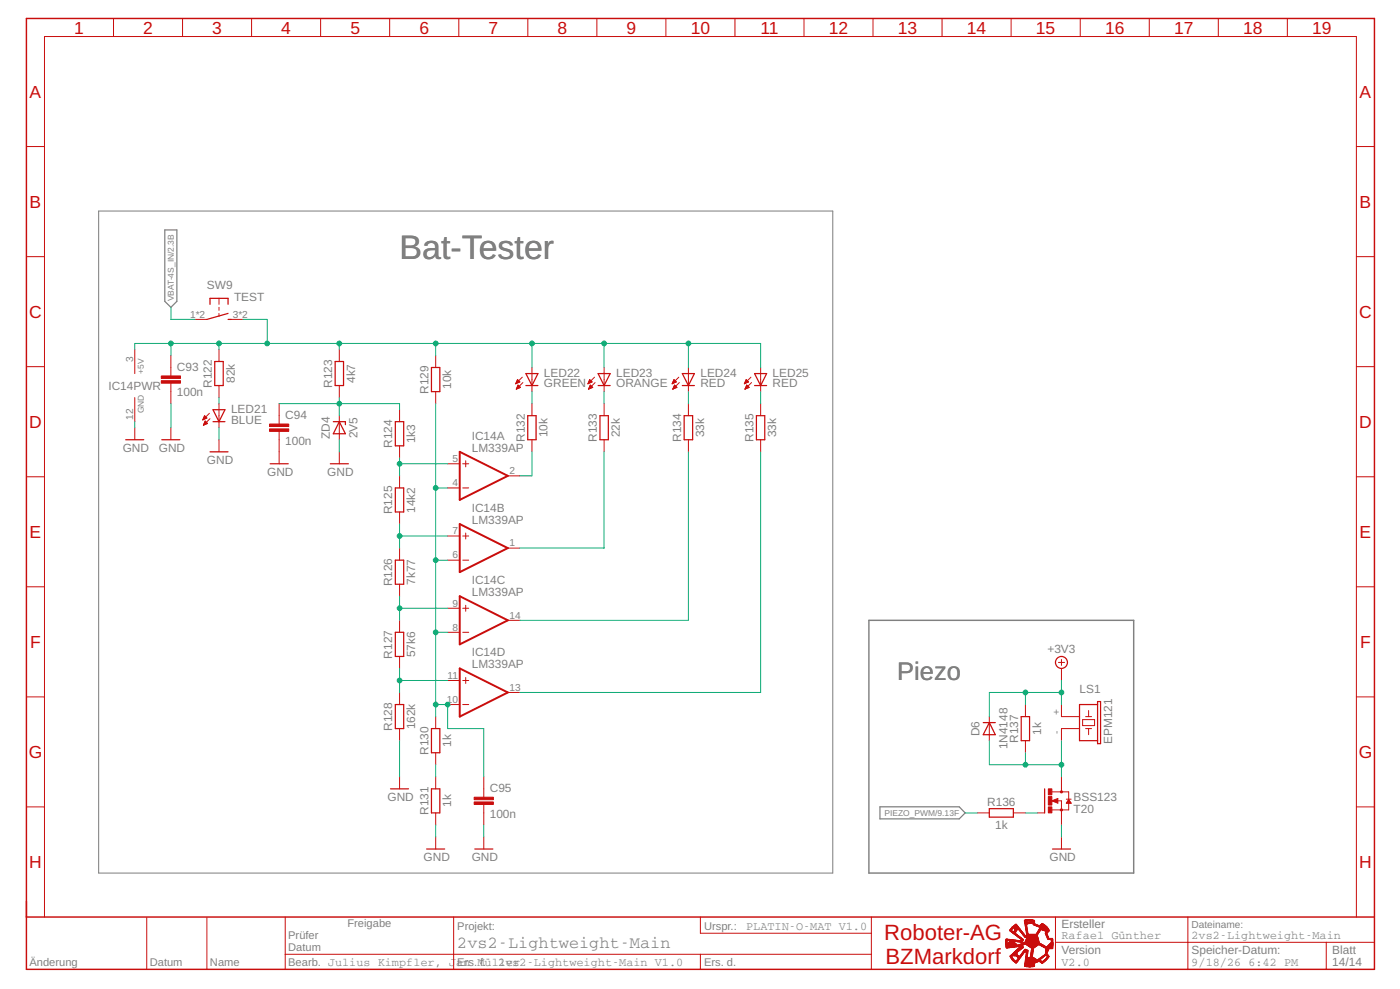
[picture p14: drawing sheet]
<svg xmlns="http://www.w3.org/2000/svg" width="287mm" height="203mm" viewBox="0 0 287 203" stroke-linecap="round" stroke-linejoin="round" font-family="sans-serif">
<defs><g id="words">
<text font-size="7" fill="#808080" x="81.9" y="53.2">Bat-Tester</text>
<text font-size="5.2" fill="#808080" x="184" y="139.6">Piezo</text>
<g font-size="4.5" fill="#c90d0c">
<text x="181.4" y="192.9">Roboter-AG</text>
<text x="181.6" y="197.7">BZMarkdorf</text>
</g>
<g font-size="3.6" fill="#c90d0c">
<text x="15.2" y="6.9">1</text>
<text x="29.4" y="6.9">2</text>
<text x="43.5" y="6.9">3</text>
<text x="57.7" y="6.9">4</text>
<text x="71.9" y="6.9">5</text>
<text x="86" y="6.9">6</text>
<text x="100.2" y="6.9">7</text>
<text x="114.3" y="6.9">8</text>
<text x="128.5" y="6.9">9</text>
<text x="141.7" y="6.9">10</text>
<text x="156" y="6.9">11</text>
<text x="170" y="6.9">12</text>
<text x="184.2" y="6.9">13</text>
<text x="198.3" y="6.9">14</text>
<text x="212.5" y="6.9">15</text>
<text x="226.7" y="6.9">16</text>
<text x="240.8" y="6.9">17</text>
<text x="255" y="6.9">18</text>
<text x="269.1" y="6.9">19</text>
<text x="6.1" y="20.1">A</text>
<text x="278.9" y="20.1">A</text>
<text x="6.1" y="42.6">B</text>
<text x="278.9" y="42.6">B</text>
<text x="6" y="65.2">C</text>
<text x="278.8" y="65.2">C</text>
<text x="6" y="87.8">D</text>
<text x="278.8" y="87.8">D</text>
<text x="6.1" y="110.3">E</text>
<text x="278.9" y="110.3">E</text>
<text x="6.2" y="132.9">F</text>
<text x="279" y="132.9">F</text>
<text x="5.9" y="155.5">G</text>
<text x="278.7" y="155.5">G</text>
<text x="6" y="178.1">H</text>
<text x="278.8" y="178.1">H</text>
</g>
<text font-size="3.5" fill="#808080" x="93.8" y="194.4">2vs2-Lightweight-Main</text>
<g font-size="2.4" fill="#808080">
<text x="42.4" y="59.3">SW9</text>
<text x="48" y="61.8">TEST</text>
<text x="36.3" y="76.1">C93</text>
<text x="111.6" y="77.4">LED22</text>
<text x="126.4" y="77.4">LED23</text>
<text x="143.7" y="77.4">LED24</text>
<text x="158.5" y="77.4">LED25</text>
<text x="22.2" y="80">IC14PWR</text>
<text x="36.3" y="81.3">100n</text>
<text x="43.4" y="79.5" transform="rotate(-90 43.4 79.5)">R122</text>
<text x="48.1" y="78.6" transform="rotate(-90 48.1 78.6)">82k</text>
<text x="68.1" y="79.5" transform="rotate(-90 68.1 79.5)">R123</text>
<text x="72.8" y="78.6" transform="rotate(-90 72.8 78.6)">4k7</text>
<text x="87.9" y="80.8" transform="rotate(-90 87.9 80.8)">R129</text>
<text x="92.6" y="79.8" transform="rotate(-90 92.6 79.8)">10k</text>
<text x="111.6" y="79.5">GREEN</text>
<text x="126.4" y="79.5">ORANGE</text>
<text x="143.7" y="79.5">RED</text>
<text x="158.5" y="79.5">RED</text>
<text x="47.4" y="86.9">BLUE</text>
<text x="47.4" y="84.8">LED21</text>
<text x="58.5" y="86">C94</text>
<text x="73.3" y="89.9" transform="rotate(-90 73.3 89.9)">2V5</text>
<text x="112.3" y="89.7" transform="rotate(-90 112.3 89.7)">10k</text>
<text x="127.1" y="89.7" transform="rotate(-90 127.1 89.7)">22k</text>
<text x="144.4" y="89.7" transform="rotate(-90 144.4 89.7)">33k</text>
<text x="159.2" y="89.7" transform="rotate(-90 159.2 89.7)">33k</text>
<text x="25.2" y="92.7">GND</text>
<text x="32.6" y="92.7">GND</text>
<text x="42.4" y="95.1">GND</text>
<text x="58.5" y="91.2">100n</text>
<text x="67.6" y="90" transform="rotate(-90 67.6 90)">ZD4</text>
<text x="80.5" y="91.9" transform="rotate(-90 80.5 91.9)">R124</text>
<text x="85.2" y="90.9" transform="rotate(-90 85.2 90.9)">1k3</text>
<text x="96.8" y="92.7">LM339AP</text>
<text x="96.8" y="90.2">IC14A</text>
<text x="107.6" y="90.6" transform="rotate(-90 107.6 90.6)">R132</text>
<text x="122.4" y="90.6" transform="rotate(-90 122.4 90.6)">R133</text>
<text x="139.7" y="90.6" transform="rotate(-90 139.7 90.6)">R134</text>
<text x="154.5" y="90.6" transform="rotate(-90 154.5 90.6)">R135</text>
<text x="54.8" y="97.6">GND</text>
<text x="67.1" y="97.6">GND</text>
<text x="80.5" y="105.4" transform="rotate(-90 80.5 105.4)">R125</text>
<text x="85.2" y="105.2" transform="rotate(-90 85.2 105.2)">14k2</text>
<text x="96.8" y="107.5">LM339AP</text>
<text x="96.8" y="105">IC14B</text>
<text x="85.2" y="120" transform="rotate(-90 85.2 120)">7k77</text>
<text x="96.8" y="119.8">IC14C</text>
<text x="80.5" y="120.3" transform="rotate(-90 80.5 120.3)">R126</text>
<text x="96.8" y="122.3">LM339AP</text>
<text x="80.5" y="135.1" transform="rotate(-90 80.5 135.1)">R127</text>
<text x="85.2" y="134.8" transform="rotate(-90 85.2 134.8)">57k6</text>
<text x="96.8" y="137.1">LM339AP</text>
<text x="96.8" y="134.6">IC14D</text>
<text x="214.9" y="134">+3V3</text>
<text x="221.4" y="142">LS1</text>
<text x="80.5" y="149.9" transform="rotate(-90 80.5 149.9)">R128</text>
<text x="85.2" y="149.6" transform="rotate(-90 85.2 149.6)">162k</text>
<text x="87.9" y="154.8" transform="rotate(-90 87.9 154.8)">R130</text>
<text x="92.6" y="153.2" transform="rotate(-90 92.6 153.2)">1k</text>
<text x="200.9" y="151" transform="rotate(-90 200.9 151)">D6</text>
<text x="206.6" y="153.7" transform="rotate(-90 206.6 153.7)">1N4148</text>
<text x="208.8" y="152.3" transform="rotate(-90 208.8 152.3)">R137</text>
<text x="213.5" y="150.7" transform="rotate(-90 213.5 150.7)">1k</text>
<text x="228.1" y="152.6" transform="rotate(-90 228.1 152.6)">EPM121</text>
<text x="79.5" y="164.3">GND</text>
<text x="87.9" y="167.2" transform="rotate(-90 87.9 167.2)">R131</text>
<text x="92.6" y="165.5" transform="rotate(-90 92.6 165.5)">1k</text>
<text x="100.5" y="167.7">100n</text>
<text x="100.5" y="162.5">C95</text>
<text x="202.5" y="165.2">R136</text>
<text x="220.2" y="164.3">BSS123</text>
<text x="220.2" y="166.7">T20</text>
<text x="204.1" y="169.9">1k</text>
<text x="86.9" y="176.6">GND</text>
<text x="96.8" y="176.6">GND</text>
<text x="215.3" y="176.6">GND</text>
<text x="153" y="190.8">PLATIN-O-MAT V1.0</text>
<text x="217.7" y="190.3">Ersteller</text>
<text x="217.7" y="195.7">Version</text>
<text x="217.7" y="192.6">Rafael Günther</text>
<text x="244.4" y="192.6">2vs2-Lightweight-Main</text>
<text x="244.4" y="195.7">Speicher-Datum:</text>
<text x="273.3" y="195.7">Blatt</text>
<text x="102.2" y="198.2">2vs2-Lightweight-Main V1.0</text>
<text x="217.7" y="198.2">V2.0</text>
<text x="244.4" y="198.2">9/18/26 6:42 PM</text>
<text x="273.3" y="198.2">14/14</text>
</g>
<g font-size="2.3" fill="#808080">
<text x="71.3" y="190.2">Freigabe</text>
<text x="93.8" y="190.8">Projekt:</text>
<text x="144.4" y="190.8">Urspr.:</text>
<text x="59.1" y="195.1">Datum</text>
<text x="59.1" y="192.6">Prüfer</text>
<text x="6" y="198.2">Änderung</text>
<text x="30.7" y="198.2">Datum</text>
<text x="43.1" y="198.2">Name</text>
<text x="59.1" y="198.1">Bearb. Julius Kimpfler, Jan Müller</text>
<text x="93.8" y="198.2">Ers. f.</text>
<text x="144.4" y="198.2">Ers. d.</text>
</g>
<g font-size="2.1" fill="#808080">
<text x="39" y="65.2">1*2</text>
<text x="47.7" y="65.2">3*2</text>
<text x="27.3" y="74.3" transform="rotate(-90 27.3 74.3)">3</text>
<text x="27.3" y="86.1" transform="rotate(-90 27.3 86.1)">12</text>
<text x="92.8" y="94.8">5</text>
<text x="92.8" y="99.7">4</text>
<text x="104.5" y="97.3">2</text>
<text x="92.8" y="109.6">7</text>
<text x="104.5" y="112.1">1</text>
<text x="92.8" y="114.5">6</text>
<text x="92.8" y="124.4">9</text>
<text x="92.8" y="129.3">8</text>
<text x="104.5" y="126.9">14</text>
<text x="91.8" y="139.2">11</text>
<text x="104.5" y="141.7">13</text>
<text x="91.6" y="144.2">10</text>
<text x="217.4" y="146.6" transform="rotate(-90 217.4 146.6)">+</text>
<text x="217.4" y="150.5" transform="rotate(-90 217.4 150.5)">-</text>
<text x="244.4" y="190.3">Dateiname:</text>
</g>
<g font-size="1.7" fill="#808080">
<text x="35.7" y="61.8" transform="rotate(-90 35.7 61.8)">VBAT-4S_IN/2.3B</text>
<text x="29.5" y="76.6" transform="rotate(-90 29.5 76.6)">+5V</text>
<text x="29.5" y="84.8" transform="rotate(-90 29.5 84.8)">GND</text>
<text x="181.4" y="167.3">PIEZO_PWM/9.13F</text>
</g>
</g></defs>
<path d="M20.2 43.3h150.6v135.8h-150.6z" fill="none" stroke="#808080" stroke-width=".21"/>
<path d="M178.2 127.2h54.3v51.9h-54.3z" fill="none" stroke="#808080" stroke-width=".3"/>
<path d="M33.8 47.2h2.5v14.6l-1.2 1.2-1.3-1.2zM180.5 165.5h16.2l1.3 1.2-1.3 1.3h-16.2z" fill="none" stroke="#808080" stroke-width=".25"/>
<g fill="none" stroke="#c90d0c" stroke-width=".21">
<path d="M23.3 3.8v3.7M37.4 3.8v3.7M51.6 3.8v3.7M65.8 3.8v3.7M79.9 3.8v3.7M94.1 3.8v3.7M108.3 3.8v3.7M122.4 3.8v3.7M136.6 3.8v3.7M150.7 3.8v3.7M164.9 3.8v3.7M179.1 3.8v3.7"/>
<path d="M193.2 3.8v3.7M207.4 3.8v3.7M221.6 3.8v3.7M235.7 3.8v3.7M249.9 3.8v3.7M264.1 3.8v3.7M5.4 30.1h3.7M278.2 30.1h3.7M5.4 52.6h3.7M278.2 52.6h3.7M5.4 75.2h3.7M27.6 71.7v4.9"/>
<path d="M35.1 72.9v4.2M35.1 78.6v4.2M40 65.5h2.4M44.9 61.2v1.2M44.9 63v.6M44.9 64.3v.6M44.9 71.7v2.4M44.9 79.1v2.5M47.4 65.5h2.4M69.6 71.7v2.4M69.6 79.1v2.5M89.4 72.9v2.5"/>
<path d="M105.8 78.6h.2M105.9 78.5h.4M105.9 78.4h.7M105.9 79.8h.1M106 78.3h.6M106 79.6h.3M106 78.1h.4M106 79.5h.6M106.1 78h.2M106.1 79.4h.6M106.1 77.9h.1M106.1 79.3h.5"/>
<path d="M106.2 77.9l.4 .4-.8 .4zM106.2 79.2h.3M106.2 79.1h.2M106.3 79l.5 .5-.9 .3zM107.1 77.4l-1.3 1.3M107.3 78.5l-1.4 1.3M109.1 75.4v4.9M120.6 78.6h.2M120.7 78.5h.4M120.7 78.4h.7M120.7 79.8h.1M120.8 78.3h.5"/>
<path d="M120.8 79.6h.3M120.8 78.1h.4M120.8 79.5h.6M120.9 78h.2M120.9 79.4h.6M120.9 77.9h.1M120.9 79.3h.5M120.9 77.9l.6 .4-.9 .4zM121 79.2h.3M121 79.1h.2M121.1 79l.5 .5-.9 .3zM121.9 77.4l-1.3 1.3"/>
<path d="M122.1 78.5l-1.4 1.3M123.9 75.4v4.9M137.9 78.6h.2M138 78.5h.4M138 78.4h.7M138 79.8h.1M138.1 78.3h.5M138.1 79.6h.3M138.1 78.1h.4M138.1 79.5h.6M138.2 78h.2M138.2 79.4h.6"/>
<path d="M138.2 77.9h.1M138.2 79.3h.5M138.2 77.9l.5 .4-.8 .4zM138.3 79.2h.3M138.3 79.1h.2M138.4 79l.5 .5-.9 .3zM139.2 77.4l-1.3 1.3M139.3 78.5l-1.3 1.3M141.2 75.4v4.9M152.7 78.6h.2M152.8 78.5h.4M152.8 78.4h.7"/>
<path d="M152.8 79.8h.1M152.9 78.3h.6M152.9 79.6h.3M152.9 78.1h.4M152.9 79.5h.6M153 78h.2M153 79.4h.6M153 77.9h.1M153 79.3h.5M153.1 77.9l.4 .4-.8 .4zM153.1 79.2h.3M153.1 79.1h.2"/>
<path d="M153.2 79l.5 .5-.9 .3zM154 77.4l-1.3 1.3M154.2 78.5l-1.4 1.3M156 75.4v4.9M278.2 75.2h3.7M5.4 97.8h3.7M27.6 81.6v4.9M27.6 87.7v2.5M35.1 87.7v2.5M41.6 86h.1M41.7 85.9h.3M41.7 85.8h.6"/>
<path d="M41.7 87.2h.1M41.8 85.7h.6M41.8 87.1h.2M41.8 85.6h.5M41.8 87h.5M41.9 85.5h.3M41.9 86.9h.7M41.9 85.3h.2M41.9 86.7h.6M42 85.3l.4 .4-.8 .4zM42 86.6h.4M42 86.5h.2"/>
<path d="M42.1 86.4h.1M42.6 86.9l-.5-.5-.4 .8M42.6 86.9l-.9 .3M42.9 84.8l-1.3 1.3M43.1 85.9l-1.4 1.3M44.9 82.8v4.9M44.9 90.2v2.5M57.3 82.8v4.2M57.3 88.5v6.6M69.6 85.3v4.9M69.6 92.7v2.4M82 84v2.5"/>
<path d="M82 91.4v2.5M82 97.6v2.5M89.4 80.3v2.5M91.8 95.1h2.5M94.9 95.1h1.2M95.5 94.5v1.3M104.2 97.6h2.4M109.1 82.8v2.5M109.1 90.2v2.5M123.9 82.8v2.5M123.9 90.2v2.5M141.2 82.8v2.5"/>
<path d="M141.2 90.2v2.5M156 82.8v2.5M156 90.2v2.5M278.2 97.8h3.7M82 105v2.5M82 112.4v2.5M82 119.8v2.5M91.8 100.1h2.5M91.8 109.9h2.5M91.8 114.9h2.5M94.9 100.1h1.2M94.9 109.9h1.2"/>
<path d="M94.9 114.9h1.2M95.5 109.3v1.3M104.2 112.4h2.4M5.4 120.4h3.7M82 127.2v2.5M82 134.6v2.5M91.8 124.8h2.5M91.8 129.7h2.5M91.8 139.6h2.5M94.9 124.8h1.2M94.9 129.7h1.2M94.9 139.6h1.2"/>
<path d="M95.5 124.1v1.3M95.5 139v1.2M104.2 127.2h2.4M217.1 135.9h1.3M217.7 135.3v1.2M217.7 137.1v2.5M278.2 120.4h3.7M5.4 142.9h3.7M82 142v2.5M82 149.4v2.5M82 159.3v2.5M89.4 147v2.4"/>
<path d="M89.4 154.4v2.4M89.4 159.3v2.5M91.8 144.5h2.5M94.9 144.5h1.2M99.2 159.3v4.2M104.2 142h2.4M202.9 147v4.9M210.3 144.5v2.5M210.3 151.9v2.5M217.7 144.5v2.5h3.7M217.7 159.3v3.1M221.4 149.4h-3.7v2.5"/>
<path d="M222.1 147.6h2.4v1.2h-2.4zM222.7 147h1.2M222.7 149.4h1.2M223.3 145.7v1.3M223.3 149.4v1.3M278.2 142.9h3.7M5.4 165.5h3.7M89.4 166.7v2.5M89.4 171.7v2.4M99.2 165v4.2M99.2 171.7v2.4M200.4 166.7h2.5"/>
<path d="M207.9 166.7h2.4M212.8 166.7h1.5M215.5 164.3h2.2v4.9M215.8 164.3l1.2-.5v.9zM215.8 162.4h3.4v3.7h-3.4M217.7 171.7v2.4M218.7 163.9h1M218.7 164.7h1M218.8 164.6h.8M218.9 164.5h.6M219 164.4h.5M219.1 164.3h.3"/>
<path d="M219.1 164.1h.2M219.2 164l.5 .7h-1zM219.2 164h.1M278.2 165.5h3.7M9.1 188.1v-180.6h269.1v180.6M30.1 188.2v10.6M42.4 188.2v10.6M58.5 188.1v10.7M58.5 195.7h120.2M93 188.1v10.7M143.7 188.1v3.3h35M143.7 195.7v3.1"/>
<path d="M178.7 188.1v10.7M216.5 193.3h65.3M216.5 188.1v10.7M243.7 188.1v10.7M272 193.3v5.5"/>
</g>
<path d="M216.9 164l-.9 .3 .9 .2v-.2h-.3M5.4 188.1h276.5v-184.3h-276.5v195h276.5v-10.6" fill="none" stroke="#c90d0c" stroke-width=".3"/>
<g fill="#c90d0c" stroke="#c90d0c" stroke-width=".21">
<path d="M211 198.3h.5z"/>
<path d="M210.5 198.2l1.4 .1z"/>
<path d="M210.2 198.2h2z"/>
<path d="M210.2 198.1l2 .1z"/>
<path d="M210.2 198.1h2z"/>
<path d="M210.2 198h.3z"/>
<path d="M210.6 198h1.6z"/>
<path d="M210.2 197.9l.3 .1z"/>
<path d="M210.5 197.9l1.7 .1z"/>
<path d="M210.2 197.8l.3 .1z"/>
<path d="M210.5 197.8l1.7 .1z"/>
<path d="M210.2 197.8h2z"/>
<path d="M210.2 197.7h2z"/>
<path d="M210.2 197.6l2 .1z"/>
<path d="M210.2 197.6h2z"/>
<path d="M210.3 197.5h2z"/>
<path d="M213.7 197.5h.2z"/>
<path d="M208.3 197.5h.2z"/>
<path d="M213.6 197.5h.4z"/>
<path d="M208.3 197.4l.3 .1z"/>
<path d="M210.2 197.4l2.3 .1z"/>
<path d="M213.5 197.4l.5 .1z"/>
<path d="M208.2 197.4h.4z"/>
<path d="M210.3 197.4h2.3z"/>
<path d="M213.5 197.4h.6z"/>
<path d="M208.1 197.3l.5 .1z"/>
<path d="M210.3 197.3l2.4 .1z"/>
<path d="M213.4 197.3l.7 .1z"/>
<path d="M208.1 197.3h.6z"/>
<path d="M210.2 197.3h2.6z"/>
<path d="M213.3 197.3h.9z"/>
<path d="M208 197.2l.7 .1z"/>
<path d="M210.3 197.2l2.6 .1z"/>
<path d="M213.3 197.2l.4 .1z"/>
<path d="M213.8 197.2l.4 .1z"/>
<path d="M207.9 197.2h.9z"/>
<path d="M210.3 197.2h2.8z"/>
<path d="M213.2 197.2h.5z"/>
<path d="M213.9 197.2h.4z"/>
<path d="M207.9 197.1l.4 .1z"/>
<path d="M208.4 197.1l.3 .1z"/>
<path d="M210.3 197.1l3.3 .1z"/>
<path d="M213.9 197.1l.4 .1z"/>
<path d="M207.8 197.1h.5z"/>
<path d="M208.5 197.1h.3z"/>
<path d="M210.3 197.1h3.3z"/>
<path d="M214 197.1h.4z"/>
<path d="M207.8 197l.4 .1z"/>
<path d="M208.5 197l.4 .1z"/>
<path d="M210.3 197l3.2 .1z"/>
<path d="M214.1 197l.4 .1z"/>
<path d="M207.7 197h.5z"/>
<path d="M208.5 197h.4z"/>
<path d="M210.3 197h3.1z"/>
<path d="M214.1 197h.4z"/>
<path d="M207.6 196.9l.5 .1z"/>
<path d="M208.6 196.9l.3 .1z"/>
<path d="M210.3 196.9l3.1 .1z"/>
<path d="M214.2 196.9l.4 .1z"/>
<path d="M207.6 196.9h.4z"/>
<path d="M208.6 196.9h.4z"/>
<path d="M210.3 196.9h3z"/>
<path d="M214.2 196.9h.4z"/>
<path d="M207.6 196.8l.4 .1z"/>
<path d="M208.7 196.8l.3 .1z"/>
<path d="M210.3 196.8l2.4 .1z"/>
<path d="M212.9 196.8l.4 .1z"/>
<path d="M214.3 196.8l.4 .1z"/>
<path d="M207.6 196.8h.3z"/>
<path d="M208.7 196.8h.3z"/>
<path d="M210.4 196.8h2.2z"/>
<path d="M212.9 196.8h.5z"/>
<path d="M214.4 196.8h.3z"/>
<path d="M207.5 196.7l.4 .1z"/>
<path d="M208.7 196.7l.3 .1z"/>
<path d="M210.4 196.7l2.2 .1z"/>
<path d="M212.9 196.7l.5 .1z"/>
<path d="M214.4 196.7l.4 .1z"/>
<path d="M207.5 196.7h.3z"/>
<path d="M208.7 196.7h.4z"/>
<path d="M210.4 196.7h2.1z"/>
<path d="M213 196.7h.5z"/>
<path d="M214.4 196.7h.4z"/>
<path d="M207.5 196.6l.3 .1z"/>
<path d="M208.8 196.6l.3 .1z"/>
<path d="M210.4 196.6l2 .1z"/>
<path d="M213.1 196.6l.5 .1z"/>
<path d="M214.5 196.6l.3 .1z"/>
<path d="M207.4 196.6h.4z"/>
<path d="M208.8 196.6h.3z"/>
<path d="M210.4 196.6h1.9z"/>
<path d="M213.2 196.6h.4z"/>
<path d="M214.5 196.6h.4z"/>
<path d="M207.4 196.5l.3 .1z"/>
<path d="M208.9 196.5l.3 .1z"/>
<path d="M210.4 196.5l1.9 .1z"/>
<path d="M213.2 196.5l.5 .1z"/>
<path d="M214.6 196.5l.3 .1z"/>
<path d="M207.4 196.5h.3z"/>
<path d="M208.9 196.5h.3z"/>
<path d="M210.4 196.5h.3z"/>
<path d="M210.8 196.5h1.4z"/>
<path d="M213.3 196.5h.5z"/>
<path d="M214.6 196.5h.4z"/>
<path d="M207.3 196.4l.4 .1z"/>
<path d="M208.9 196.4l.4 .1z"/>
<path d="M210.4 196.4l.3 .1z"/>
<path d="M210.9 196.4l1.1 .1z"/>
<path d="M213.4 196.4l.4 .1z"/>
<path d="M214.6 196.4l.4 .1z"/>
<path d="M207.3 196.4h.4z"/>
<path d="M208.8 196.4h.5z"/>
<path d="M210.4 196.4h.3z"/>
<path d="M211.1 196.4h.9z"/>
<path d="M213.4 196.4h.4z"/>
<path d="M214.7 196.4h.3z"/>
<path d="M207.3 196.3l.3 .1z"/>
<path d="M208.7 196.3l.6 .1z"/>
<path d="M210.4 196.3l.3 .1z"/>
<path d="M211.2 196.3l.7 .1z"/>
<path d="M213.5 196.3l.4 .1z"/>
<path d="M214.7 196.3l.4 .1z"/>
<path d="M207.2 196.3h.4z"/>
<path d="M208.7 196.3h.7z"/>
<path d="M210.4 196.3h.3z"/>
<path d="M211.4 196.3h.4z"/>
<path d="M213.6 196.3h.4z"/>
<path d="M214.7 196.3h.4z"/>
<path d="M211.3 196.3h.5z"/>
<path d="M213.7 196.3h.3z"/>
<path d="M214.8 196.3h.3z"/>
<path d="M207.2 196.2h.3z"/>
<path d="M208.6 196.2h.8z"/>
<path d="M210.4 196.2h.3z"/>
<path d="M211.3 196.2h.5z"/>
<path d="M213.7 196.2h.4z"/>
<path d="M214.8 196.2h.4z"/>
<path d="M208.5 196.2h.6z"/>
<path d="M209.1 196.2h.4z"/>
<path d="M211.4 196.2h.4z"/>
<path d="M213.8 196.2h.3z"/>
<path d="M207.2 196.1l.4 .1z"/>
<path d="M208.4 196.1l.6 .1z"/>
<path d="M209.1 196.1l.4 .1z"/>
<path d="M210.4 196.1l.3 .1z"/>
<path d="M211.4 196.1l.4 .1z"/>
<path d="M213.9 196.1l.3 .1z"/>
<path d="M214.8 196.1l.4 .1z"/>
<path d="M207.2 196l.4 .1z"/>
<path d="M208.4 196l.6 .1z"/>
<path d="M209.2 196l.3 .1z"/>
<path d="M210.5 196l.3 .1z"/>
<path d="M211.4 196l.4 .1z"/>
<path d="M213.9 196l.4 .1z"/>
<path d="M214.7 196l.4 .1z"/>
<path d="M207.3 196h.4z"/>
<path d="M207.9 196h1z"/>
<path d="M209.2 196h.4z"/>
<path d="M210.5 196h.3z"/>
<path d="M211.4 196h.4z"/>
<path d="M214 196h.3z"/>
<path d="M214.7 196h.4z"/>
<path d="M207.3 196h1.6z"/>
<path d="M209.3 196h.3z"/>
<path d="M214.1 196h.3z"/>
<path d="M214.6 196h.4z"/>
<path d="M207.3 195.9l1.5 .1z"/>
<path d="M209.3 195.9l.4 .1z"/>
<path d="M210.5 195.9l.3 .1z"/>
<path d="M211.4 195.9l.4 .1z"/>
<path d="M214.1 195.9l.4 .1z"/>
<path d="M214.6 195.9l.4 .1z"/>
<path d="M207.4 195.9h1.3z"/>
<path d="M209.3 195.9h.4z"/>
<path d="M210.5 195.9h.3z"/>
<path d="M211.4 195.9h.4z"/>
<path d="M214.2 195.9h.8z"/>
<path d="M207.5 195.8l1.2 .1z"/>
<path d="M209.4 195.8l.3 .1z"/>
<path d="M210.5 195.8l.3 .1z"/>
<path d="M211.4 195.8l.4 .1z"/>
<path d="M214.3 195.8l.6 .1z"/>
<path d="M207.5 195.8h1.1z"/>
<path d="M209.4 195.8h.4z"/>
<path d="M210.5 195.8h.3z"/>
<path d="M211.4 195.8h.4z"/>
<path d="M214.3 195.8h.6z"/>
<path d="M207.6 195.7h1z"/>
<path d="M209.4 195.7h.4z"/>
<path d="M210.5 195.7h.3z"/>
<path d="M211.4 195.7h.4z"/>
<path d="M214.4 195.7h.4z"/>
<path d="M209.5 195.7h.3z"/>
<path d="M207.7 195.6l.9 .1z"/>
<path d="M209.5 195.6l.4 .1z"/>
<path d="M210.5 195.6l.3 .1z"/>
<path d="M211.4 195.6l.4 .1z"/>
<path d="M214.4 195.6l.3 .1z"/>
<path d="M207.7 195.6h.9z"/>
<path d="M209.6 195.6h.3z"/>
<path d="M210.5 195.6h.3z"/>
<path d="M211.4 195.6h.4z"/>
<path d="M214.4 195.6h.3z"/>
<path d="M207.8 195.5l.8 .1z"/>
<path d="M209.6 195.5l.3 .1z"/>
<path d="M210.5 195.5l.3 .1z"/>
<path d="M211.5 195.5l.4 .1z"/>
<path d="M214.4 195.5l.3 .1z"/>
<path d="M207.8 195.5h.8z"/>
<path d="M209.6 195.5h.4z"/>
<path d="M210.5 195.5h.3z"/>
<path d="M211.5 195.5h.4z"/>
<path d="M214.4 195.5h.4z"/>
<path d="M207.9 195.4l.7 .1z"/>
<path d="M209.7 195.4l.3 .1z"/>
<path d="M210.5 195.4l.3 .1z"/>
<path d="M211.5 195.4l.4 .1z"/>
<path d="M214.4 195.4l.4 .1z"/>
<path d="M207.9 195.4h.7z"/>
<path d="M209.7 195.4h.4z"/>
<path d="M210.5 195.4h.3z"/>
<path d="M211.5 195.4h.4z"/>
<path d="M214.5 195.4h.3z"/>
<path d="M208 195.3l.7 .1z"/>
<path d="M209.7 195.3l.4 .1z"/>
<path d="M210.5 195.3l.3 .1z"/>
<path d="M211.5 195.3l.4 .1z"/>
<path d="M214.5 195.3l.3 .1z"/>
<path d="M208 195.3h.7z"/>
<path d="M209.8 195.3h.4z"/>
<path d="M210.5 195.3h.3z"/>
<path d="M211.5 195.3h.4z"/>
<path d="M214.5 195.3h.4z"/>
<path d="M208.1 195.2l.6 .1z"/>
<path d="M209.8 195.2l.6 .1z"/>
<path d="M210.5 195.2l.3 .1z"/>
<path d="M211.5 195.2l.4 .1z"/>
<path d="M214.5 195.2l.4 .1z"/>
<path d="M208.1 195.2h.7z"/>
<path d="M209.8 195.2h.7z"/>
<path d="M210.5 195.2h.3z"/>
<path d="M211.5 195.2h.4z"/>
<path d="M214.5 195.2h.4z"/>
<path d="M208.2 195.1l.7 .1z"/>
<path d="M209.9 195.1l.9 .1z"/>
<path d="M211.5 195.1l.4 .1z"/>
<path d="M214.5 195.1l.4 .1z"/>
<path d="M208.2 195.1h.7z"/>
<path d="M209.9 195.1h.9z"/>
<path d="M211.5 195.1h.4z"/>
<path d="M214.5 195.1h.4z"/>
<path d="M208.3 195l.7 .1z"/>
<path d="M210 195l.8 .1z"/>
<path d="M211.5 195l.4 .1z"/>
<path d="M214.5 195l.5 .1z"/>
<path d="M208.3 195h.7z"/>
<path d="M210 195h.8z"/>
<path d="M211.5 195h.4z"/>
<path d="M214.5 195h.5z"/>
<path d="M208.4 194.9l.7 .1z"/>
<path d="M210 194.9l.9 .1z"/>
<path d="M211.5 194.9l.4 .1z"/>
<path d="M214.5 194.9l.5 .1z"/>
<path d="M208.4 194.9h.7z"/>
<path d="M210.1 194.9h.7z"/>
<path d="M211.6 194.9h.4z"/>
<path d="M214.5 194.9h.5z"/>
<path d="M208.5 194.8l.7 .1z"/>
<path d="M210.1 194.8l.6 .1z"/>
<path d="M211.6 194.8l.4 .1z"/>
<path d="M214.5 194.8l.5 .1z"/>
<path d="M208.6 194.8h.7z"/>
<path d="M210.1 194.8h.5z"/>
<path d="M211.6 194.8h.4z"/>
<path d="M214.5 194.8h.6z"/>
<path d="M208.6 194.7l.7 .1z"/>
<path d="M210.2 194.7l.3 .1z"/>
<path d="M211.6 194.7l.4 .1z"/>
<path d="M214.5 194.7l.6 .1z"/>
<path d="M208.7 194.7h.7z"/>
<path d="M210.2 194.7h.2z"/>
<path d="M211.6 194.7h.4z"/>
<path d="M214.5 194.7h.6z"/>
<path d="M208.7 194.6l.8 .1z"/>
<path d="M211.6 194.6l.4 .1z"/>
<path d="M214.5 194.6l.6 .1z"/>
<path d="M208.8 194.6h.7z"/>
<path d="M211.6 194.6h.4z"/>
<path d="M214.5 194.6h.7z"/>
<path d="M208.8 194.5l.8 .1z"/>
<path d="M211.6 194.5l.4 .1z"/>
<path d="M214.5 194.5l1.4 .1z"/>
<path d="M208.8 194.5h.9z"/>
<path d="M211.6 194.5h.4z"/>
<path d="M214.5 194.5h1.4z"/>
<path d="M208.9 194.5h.8z"/>
<path d="M214.4 194.5h1.6z"/>
<path d="M206.4 194.4h.4z"/>
<path d="M209 194.4h.8z"/>
<path d="M211.5 194.4h.6z"/>
<path d="M214.3 194.4h1.6z"/>
<path d="M206.4 194.4h.7z"/>
<path d="M209 194.4h.9z"/>
<path d="M211.4 194.4h.8z"/>
<path d="M214.2 194.4h1.7z"/>
<path d="M206.4 194.3l1.1 .1z"/>
<path d="M209.1 194.3l.8 .1z"/>
<path d="M211.4 194.3l.8 .1z"/>
<path d="M214.2 194.3l1.7 .1z"/>
<path d="M206.4 194.2l1.4 .1z"/>
<path d="M209.1 194.2l.8 .1z"/>
<path d="M211.3 194.2l1 .1z"/>
<path d="M214 194.2l1.9 .1z"/>
<path d="M206.4 194.2h1.8z"/>
<path d="M209.2 194.2h.7z"/>
<path d="M211.2 194.2h1.1z"/>
<path d="M214 194.2h1.9z"/>
<path d="M206.3 194.2h2.3z"/>
<path d="M209.3 194.2h.6z"/>
<path d="M211.1 194.2h1.3z"/>
<path d="M213.9 194.2h.7z"/>
<path d="M214.7 194.2h1.2z"/>
<path d="M206.3 194.1l2.7 .1z"/>
<path d="M209.3 194.1l.5 .1z"/>
<path d="M211.1 194.1l1.4 .1z"/>
<path d="M213.8 194.1l.7 .1z"/>
<path d="M214.8 194.1l1.2 .1z"/>
<path d="M206.3 194.1h3z"/>
<path d="M209.4 194.1h.4z"/>
<path d="M211 194.1h1.6z"/>
<path d="M213.7 194.1h.7z"/>
<path d="M214.8 194.1h1.1z"/>
<path d="M206.3 194l3.5 .1z"/>
<path d="M210.9 194l1.7 .1z"/>
<path d="M213.6 194l.7 .1z"/>
<path d="M214.9 194l1 .1z"/>
<path d="M206.3 194h3.5z"/>
<path d="M210.8 194h1.9z"/>
<path d="M213.5 194h.7z"/>
<path d="M214.9 194h1z"/>
<path d="M206.3 193.9h3.4z"/>
<path d="M210.8 193.9h2z"/>
<path d="M213.4 193.9h.7z"/>
<path d="M215 193.9h.9z"/>
<path d="M210.7 193.9h2.2z"/>
<path d="M215 193.9h1z"/>
<path d="M206.3 193.8l2.4 .1z"/>
<path d="M208.8 193.8l1 .1z"/>
<path d="M210.7 193.8l2.2 .1z"/>
<path d="M213.3 193.8l.7 .1z"/>
<path d="M215.1 193.8l.9 .1z"/>
<path d="M206.3 193.8h2.3z"/>
<path d="M209 193.8h.9z"/>
<path d="M210.6 193.8h2.4z"/>
<path d="M213.2 193.8h.7z"/>
<path d="M215.1 193.8h.9z"/>
<path d="M206.3 193.7l2.3 .1z"/>
<path d="M209 193.7l1.1 .1z"/>
<path d="M210.5 193.7l3.3 .1z"/>
<path d="M215.2 193.7l.8 .1z"/>
<path d="M206.3 193.7h2.2z"/>
<path d="M209.2 193.7h1z"/>
<path d="M210.5 193.7h3.2z"/>
<path d="M215.2 193.7h.8z"/>
<path d="M206.3 193.6l.3 .1z"/>
<path d="M206.6 193.6l1.9 .1z"/>
<path d="M209.3 193.6l4.3 .1z"/>
<path d="M215.3 193.6l.7 .1z"/>
<path d="M206.3 193.6h.3z"/>
<path d="M206.7 193.6h1.7z"/>
<path d="M209.4 193.6h4.2z"/>
<path d="M215.3 193.6h.7z"/>
<path d="M206.3 193.5l.3 .1z"/>
<path d="M206.7 193.5l1.7 .1z"/>
<path d="M209.5 193.5l4 .1z"/>
<path d="M215.4 193.5l.6 .1z"/>
<path d="M206.3 193.5h.2z"/>
<path d="M206.8 193.5h1.5z"/>
<path d="M209.6 193.5h3.8z"/>
<path d="M215.4 193.5h.6z"/>
<path d="M206.3 193.4l.3 .1z"/>
<path d="M206.8 193.4l1.4 .1z"/>
<path d="M209.8 193.4l3.5 .1z"/>
<path d="M215.5 193.4l.5 .1z"/>
<path d="M206.3 193.4h.3z"/>
<path d="M206.8 193.4h1.4z"/>
<path d="M209.9 193.4h3.3z"/>
<path d="M215.5 193.4h.5z"/>
<path d="M206.3 193.3l.3 .1z"/>
<path d="M206.9 193.3l1.2 .1z"/>
<path d="M210 193.3l3.2 .1z"/>
<path d="M215.6 193.3l.4 .1z"/>
<path d="M206.3 193.3h.3z"/>
<path d="M206.9 193.3h1.2z"/>
<path d="M210.1 193.3h3.1z"/>
<path d="M215.6 193.3h.4z"/>
<path d="M206.3 193.2l.3 .1z"/>
<path d="M207 193.2l1 .1z"/>
<path d="M209.5 193.2l.2 .1z"/>
<path d="M210.2 193.2l3 .1z"/>
<path d="M215.6 193.2l.4 .1z"/>
<path d="M206.3 193.2h.3z"/>
<path d="M207 193.2h1z"/>
<path d="M209.1 193.2h.6z"/>
<path d="M210.2 193.2h2.9z"/>
<path d="M215.6 193.2h.3z"/>
<path d="M206.3 193.1l.3 .1z"/>
<path d="M207.1 193.1l.8 .1z"/>
<path d="M208.7 193.1l1 .1z"/>
<path d="M210.3 193.1l2.8 .1z"/>
<path d="M215.6 193.1l.3 .1z"/>
<path d="M206.3 193.1h.3z"/>
<path d="M207.1 193.1h.8z"/>
<path d="M208.4 193.1h1.3z"/>
<path d="M210.3 193.1h2.8z"/>
<path d="M215.6 193.1h.3z"/>
<path d="M206.3 193l.3 .1z"/>
<path d="M207.1 193l.7 .1z"/>
<path d="M207.9 193l1.9 .1z"/>
<path d="M210.3 193l2.8 .1z"/>
<path d="M215.6 193l.3 .1z"/>
<path d="M206.3 193h.3z"/>
<path d="M207.2 193h2.6z"/>
<path d="M210.4 193h2.7z"/>
<path d="M215.6 193h.3z"/>
<path d="M206.3 192.9l.3 .1z"/>
<path d="M207.2 192.9l2.2 .1z"/>
<path d="M209.5 192.9l.3 .1z"/>
<path d="M210.4 192.9l2.7 .1z"/>
<path d="M215.6 192.9l.3 .1z"/>
<path d="M206.3 192.9h.3z"/>
<path d="M206.8 192.9h2.2z"/>
<path d="M209.5 192.9h.3z"/>
<path d="M210.4 192.9h2.7z"/>
<path d="M215.6 192.9h.3z"/>
<path d="M206.3 192.8l2.4 .1z"/>
<path d="M209.5 192.8l.4 .1z"/>
<path d="M210.4 192.8l2.6 .1z"/>
<path d="M215.6 192.8l.3 .1z"/>
<path d="M206.3 192.8h2z"/>
<path d="M209.6 192.8h.3z"/>
<path d="M210.4 192.8h2.6z"/>
<path d="M215.6 192.8h.3z"/>
<path d="M206.3 192.7l1.6 .1z"/>
<path d="M209.6 192.7l.3 .1z"/>
<path d="M210.5 192.7l2.5 .1z"/>
<path d="M215.6 192.7l.3 .1z"/>
<path d="M206.3 192.7h1.2z"/>
<path d="M209.5 192.7h.4z"/>
<path d="M210.4 192.7h2.6z"/>
<path d="M215.4 192.7h.6z"/>
<path d="M206.3 192.7h.8z"/>
<path d="M209.4 192.7h.5z"/>
<path d="M210.5 192.7h2.5z"/>
<path d="M214.9 192.7h1z"/>
<path d="M206.3 192.6h.4z"/>
<path d="M209.4 192.6h.4z"/>
<path d="M210.5 192.6h2.5z"/>
<path d="M214.9 192.6h1z"/>
<path d="M209.3 192.6h.5z"/>
<path d="M209.3 192.5l.4 .1z"/>
<path d="M210.6 192.5l2.3 .1z"/>
<path d="M214.9 192.5l1 .1z"/>
<path d="M209.2 192.5h.4z"/>
<path d="M210.6 192.5h2.3z"/>
<path d="M214.8 192.5h1.1z"/>
<path d="M209.1 192.4h.5z"/>
<path d="M210.6 192.4h2.3z"/>
<path d="M214.8 192.4h.3z"/>
<path d="M209.1 192.4h.4z"/>
<path d="M209 192.3l.4 .1z"/>
<path d="M210.6 192.3l2.3 .1z"/>
<path d="M214.8 192.3l.3 .1z"/>
<path d="M208.9 192.3h.5z"/>
<path d="M210.6 192.3h2.3z"/>
<path d="M214.8 192.3h.3z"/>
<path d="M208.9 192.2l.4 .1z"/>
<path d="M210.2 192.2l.3 .1z"/>
<path d="M210.7 192.2l2.2 .1z"/>
<path d="M214.7 192.2l.3 .1z"/>
<path d="M208.8 192.2h.4z"/>
<path d="M210.2 192.2h.3z"/>
<path d="M210.7 192.2h2.2z"/>
<path d="M214.7 192.2h.3z"/>
<path d="M208.7 192.1l.5 .1z"/>
<path d="M210.1 192.1l2.7 .1z"/>
<path d="M214.7 192.1l.3 .1z"/>
<path d="M208.7 192.1h.4z"/>
<path d="M210.1 192.1h2.7z"/>
<path d="M214.7 192.1h.3z"/>
<path d="M208.6 192l.4 .1z"/>
<path d="M210.1 192l2.7 .1z"/>
<path d="M214.6 192l.4 .1z"/>
<path d="M208.6 192h.4z"/>
<path d="M210 192h2.8z"/>
<path d="M214.6 192h.3z"/>
<path d="M208.5 191.9l.4 .1z"/>
<path d="M210 191.9l.4 .1z"/>
<path d="M210.4 191.9l2.4 .1z"/>
<path d="M214.6 191.9l.3 .1z"/>
<path d="M208.4 191.9h.5z"/>
<path d="M209.9 191.9h.4z"/>
<path d="M210.5 191.9h2.3z"/>
<path d="M214.6 191.9h.3z"/>
<path d="M208.4 191.8l.4 .1z"/>
<path d="M209.9 191.8l.3 .1z"/>
<path d="M210.6 191.8l2.1 .1z"/>
<path d="M214.6 191.8l.3 .1z"/>
<path d="M208.3 191.8h.4z"/>
<path d="M209.9 191.8h.3z"/>
<path d="M210.6 191.8h2.1z"/>
<path d="M214.5 191.8h.4z"/>
<path d="M208.2 191.7l.5 .1z"/>
<path d="M209.8 191.7l.4 .1z"/>
<path d="M210.6 191.7l2.2 .1z"/>
<path d="M214.5 191.7l.3 .1z"/>
<path d="M208.2 191.7h.4z"/>
<path d="M209.8 191.7h.4z"/>
<path d="M210.6 191.7h2.2z"/>
<path d="M214.5 191.7h.3z"/>
<path d="M208.1 191.6l.5 .1z"/>
<path d="M209.7 191.6l.4 .1z"/>
<path d="M210.6 191.6l2.2 .1z"/>
<path d="M214.5 191.6l.3 .1z"/>
<path d="M208 191.6h.5z"/>
<path d="M209.7 191.6h.4z"/>
<path d="M210.6 191.6h.3z"/>
<path d="M212.5 191.6h.4z"/>
<path d="M214.5 191.6h.3z"/>
<path d="M208 191.5l.4 .1z"/>
<path d="M209.7 191.5l.3 .1z"/>
<path d="M210.5 191.5l.4 .1z"/>
<path d="M212.6 191.5l.3 .1z"/>
<path d="M214.4 191.5l.4 .1z"/>
<path d="M207.9 191.5h.5z"/>
<path d="M209.6 191.5h.4z"/>
<path d="M210.5 191.5h.4z"/>
<path d="M212.6 191.5h.3z"/>
<path d="M214.4 191.5h.3z"/>
<path d="M207.8 191.4l.5 .1z"/>
<path d="M209.6 191.4l.4 .1z"/>
<path d="M210.5 191.4l.3 .1z"/>
<path d="M212.6 191.4l.4 .1z"/>
<path d="M214.4 191.4l.3 .1z"/>
<path d="M207.8 191.4h.4z"/>
<path d="M209.5 191.4h.4z"/>
<path d="M210.5 191.4h.3z"/>
<path d="M212.6 191.4h.4z"/>
<path d="M214.4 191.4h.4z"/>
<path d="M207.7 191.3l.5 .1z"/>
<path d="M209.5 191.3l.4 .1z"/>
<path d="M210.5 191.3l.3 .1z"/>
<path d="M212.7 191.3l.3 .1z"/>
<path d="M214.4 191.3l.4 .1z"/>
<path d="M207.6 191.3h.7z"/>
<path d="M209.5 191.3h.3z"/>
<path d="M210.5 191.3h.3z"/>
<path d="M212.7 191.3h.4z"/>
<path d="M214.4 191.3h.4z"/>
<path d="M207.6 191.2l.7 .1z"/>
<path d="M209.4 191.2l.4 .1z"/>
<path d="M210.5 191.2l.3 .1z"/>
<path d="M212.7 191.2l.4 .1z"/>
<path d="M214.5 191.2l.4 .1z"/>
<path d="M207.5 191.2h.8z"/>
<path d="M209.4 191.2h.4z"/>
<path d="M210.5 191.2h.3z"/>
<path d="M212.8 191.2h.3z"/>
<path d="M214.5 191.2h.4z"/>
<path d="M207.4 191.2h1z"/>
<path d="M209.3 191.2h.4z"/>
<path d="M212.8 191.2h.4z"/>
<path d="M214.6 191.2h.4z"/>
<path d="M207.4 191.1h.5z"/>
<path d="M207.9 191.1h.5z"/>
<path d="M209.3 191.1h.4z"/>
<path d="M210.5 191.1h.3z"/>
<path d="M212.8 191.1h.4z"/>
<path d="M214.6 191.1h.4z"/>
<path d="M207.3 191.1h.5z"/>
<path d="M208 191.1h.4z"/>
<path d="M209.3 191.1h.3z"/>
<path d="M214.7 191.1h.4z"/>
<path d="M207.3 191l.4 .1z"/>
<path d="M208 191l.4 .1z"/>
<path d="M209.2 191l.4 .1z"/>
<path d="M210.5 191l.3 .1z"/>
<path d="M212.9 191l.4 .1z"/>
<path d="M214.6 191l.5 .1z"/>
<path d="M207.2 190.9l.4 .1z"/>
<path d="M208 190.9l.4 .1z"/>
<path d="M209.2 190.9l.4 .1z"/>
<path d="M210.5 190.9l.3 .1z"/>
<path d="M212.9 190.9l.4 .1z"/>
<path d="M214.4 190.9l.8 .1z"/>
<path d="M207.2 190.9h.4z"/>
<path d="M208.1 190.9h.3z"/>
<path d="M209.1 190.9h.4z"/>
<path d="M210.5 190.9h.3z"/>
<path d="M212.9 190.9h.4z"/>
<path d="M214.3 190.9h.9z"/>
<path d="M207.1 190.9h.4z"/>
<path d="M208.1 190.9h.4z"/>
<path d="M213 190.9h.4z"/>
<path d="M214.1 190.9h1.1z"/>
<path d="M207.1 190.8h.4z"/>
<path d="M208.1 190.8h.4z"/>
<path d="M209.1 190.8h.3z"/>
<path d="M210.5 190.8h.3z"/>
<path d="M213 190.8h.4z"/>
<path d="M214 190.8h1.2z"/>
<path d="M207.1 190.8h.3z"/>
<path d="M208.2 190.8h.4z"/>
<path d="M209 190.8h.4z"/>
<path d="M213 190.8h.5z"/>
<path d="M213.8 190.8h1.4z"/>
<path d="M207.2 190.7l.3 .1z"/>
<path d="M208.2 190.7l.4 .1z"/>
<path d="M209 190.7l.4 .1z"/>
<path d="M210.4 190.7l.3 .1z"/>
<path d="M213.1 190.7l.4 .1z"/>
<path d="M213.8 190.7l1.4 .1z"/>
<path d="M207.2 190.7h.3z"/>
<path d="M208.1 190.7h.7z"/>
<path d="M209 190.7h.3z"/>
<path d="M210.4 190.7h.3z"/>
<path d="M213.1 190.7h.4z"/>
<path d="M213.6 190.7h1.5z"/>
<path d="M207.2 190.6h.4z"/>
<path d="M208.1 190.6h1.2z"/>
<path d="M210.4 190.6h.3z"/>
<path d="M213.1 190.6h2z"/>
<path d="M207.3 190.5l.3 .1z"/>
<path d="M208.1 190.5l1.2 .1z"/>
<path d="M210.4 190.5l.3 .1z"/>
<path d="M213.2 190.5l1.9 .1z"/>
<path d="M207.3 190.5h.4z"/>
<path d="M208 190.5h1.2z"/>
<path d="M210.4 190.5h.3z"/>
<path d="M213.2 190.5h1.8z"/>
<path d="M207.3 190.4l.4 .1z"/>
<path d="M208 190.4l1.1 .1z"/>
<path d="M210.4 190.4l.3 .1z"/>
<path d="M213.2 190.4l1.8 .1z"/>
<path d="M207.4 190.4h.4z"/>
<path d="M208 190.4h1.1z"/>
<path d="M210.4 190.4h.3z"/>
<path d="M213.3 190.4h1.7z"/>
<path d="M207.5 190.3l.3 .1z"/>
<path d="M208 190.3l1 .1z"/>
<path d="M210.4 190.3l.3 .1z"/>
<path d="M213.3 190.3l1.6 .1z"/>
<path d="M207.5 190.3h.4z"/>
<path d="M208 190.3h1z"/>
<path d="M210.4 190.3h.3z"/>
<path d="M213.3 190.3h1.6z"/>
<path d="M207.5 190.2l1.5 .1z"/>
<path d="M210.4 190.2l.3 .1z"/>
<path d="M213.3 190.2l1.5 .1z"/>
<path d="M207.6 190.2h1.3z"/>
<path d="M210.4 190.2h.3z"/>
<path d="M213.3 190.2h1.5z"/>
<path d="M207.6 190.1l1.3 .1z"/>
<path d="M210.4 190.1l.2 .1z"/>
<path d="M213.1 190.1l1.7 .1z"/>
<path d="M207.6 190.1h1.3z"/>
<path d="M210.3 190.1h.3z"/>
<path d="M213 190.1h1.7z"/>
<path d="M207.8 190l1.1 .1z"/>
<path d="M210.3 190l.3 .1z"/>
<path d="M212.9 190l1.8 .1z"/>
<path d="M207.8 190h1z"/>
<path d="M210.3 190h.3z"/>
<path d="M212.8 190h1.9z"/>
<path d="M207.8 189.9l1 .1z"/>
<path d="M210.3 189.9l.3 .1z"/>
<path d="M212.6 189.9l2 .1z"/>
<path d="M207.9 189.9h.8z"/>
<path d="M210.3 189.9h.3z"/>
<path d="M212.5 189.9h2z"/>
<path d="M208 189.8l.7 .1z"/>
<path d="M210.3 189.8l.3 .1z"/>
<path d="M212.4 189.8l.8 .1z"/>
<path d="M213.2 189.8l1.2 .1z"/>
<path d="M208 189.8h.7z"/>
<path d="M210.3 189.8h.3z"/>
<path d="M212.3 189.8h.7z"/>
<path d="M213.3 189.8h1.1z"/>
<path d="M208.1 189.7l.5 .1z"/>
<path d="M210.2 189.7l.3 .1z"/>
<path d="M212.2 189.7l.7 .1z"/>
<path d="M213.4 189.7l.9 .1z"/>
<path d="M208.2 189.7h.4z"/>
<path d="M210.3 189.7h.3z"/>
<path d="M212.1 189.7h.7z"/>
<path d="M213.4 189.7h.9z"/>
<path d="M208.2 189.6l.3 .1z"/>
<path d="M210.3 189.6l.3 .1z"/>
<path d="M211.9 189.6l.8 .1z"/>
<path d="M213.5 189.6l.7 .1z"/>
<path d="M208.3 189.6h.2z"/>
<path d="M210.3 189.6h.4z"/>
<path d="M211.9 189.6h.7z"/>
<path d="M213.5 189.6h.6z"/>
<path d="M208.3 189.5l.1 .1z"/>
<path d="M210.3 189.5l.4 .1z"/>
<path d="M211.9 189.5l.6 .1z"/>
<path d="M213.6 189.5l.4 .1z"/>
<path d="M210.3 189.5h.4z"/>
<path d="M211.9 189.5h.4z"/>
<path d="M213.6 189.5h.4z"/>
<path d="M210.2 189.4l.7 .1z"/>
<path d="M211.9 189.4l.3 .1z"/>
<path d="M213.7 189.4l.2 .1z"/>
<path d="M210.2 189.4h1z"/>
<path d="M211.9 189.4h.3z"/>
<path d="M210.2 189.4h1.3z"/>
<path d="M210.2 189.3h1.6z"/>
<path d="M211.9 189.3h.3z"/>
<path d="M210.2 189.3h2z"/>
<path d="M210.2 189.2l2 .1z"/>
<path d="M210.2 189.1l.3 .1z"/>
<path d="M210.8 189.1l1.4 .1z"/>
<path d="M210.2 189.1h.3z"/>
<path d="M211 189.1h1.2z"/>
<path d="M211.3 189.1h.9z"/>
<path d="M210.2 189l.3 .1z"/>
<path d="M211.5 189l.7 .1z"/>
<path d="M210.2 189h.3z"/>
<path d="M211.8 189h.4z"/>
<path d="M210.1 188.9l.4 .1z"/>
<path d="M211.7 188.9l.5 .1z"/>
<path d="M210.1 188.9h.8z"/>
<path d="M211.4 188.9h.8z"/>
<path d="M210.1 188.8h2.1z"/>
<path d="M210.1 188.7l2 .1z"/>
<path d="M210.3 188.7h1.5z"/>
<path d="M210.9 188.6l.5 .1z"/>
<path d="M33.1 78.1h3.9v.5h-3.9z"/>
<path d="M33.1 77.1h3.9v.5h-3.9z"/>
<path d="M55.3 88h3.9v.5h-3.9z"/>
<path d="M55.3 87h3.9v.5h-3.9z"/>
<path d="M97.3 164.5h3.9v.5h-3.9z"/>
<path d="M97.3 163.5h3.9v.5h-3.9z"/>
<path d="M215 165.5h.8v1.2h-.8z"/>
<path d="M215 161.8h.8v1.2h-.8z"/>
<path d="M215 163.4h.8v1.7h-.8z"/>
</g>
<g fill="none" stroke="#c90d0c" stroke-width=".25">
<path d="M43.1 62.4v-1.2h3.7v1.2M44 74.1h1.8v5h-1.8zM46.8 65.5h.6M46.8 64.3l-4.4 1.2M68.7 74.1h1.8v5h-1.8zM88.5 75.4h1.7v4.9h-1.7zM107.9 79.1h2.4M107.9 76.6h2.4l-1.2 2.5zM122.7 79.1h2.5M122.7 76.6h2.5l-1.3 2.5zM140 79.1h2.4M140 76.6h2.4l-1.2 2.5z"/>
<path d="M154.8 79.1h2.4M154.8 76.6h2.4l-1.2 2.5zM25.8 90.2h3.7M33.2 90.2h3.7M43.1 92.7h3.7M43.7 84h2.4l-1.2 2.5zM43.7 86.5h2.4M55.4 95.1h3.7M67.8 95.1h3.7M68.4 86.5h2.4v.6M69.6 86.5l1.2 2.5h-2.4zM81.1 86.5h1.7v4.9h-1.7z"/>
<path d="M108.2 85.3h1.8v4.9h-1.8zM123.1 85.3h1.7v4.9h-1.7zM140.3 85.3h1.8v4.9h-1.8zM155.2 85.3h1.7v4.9h-1.7zM81.1 100.1h1.7v4.9h-1.7zM81.1 114.9h1.7v4.9h-1.7zM81.1 129.7h1.7v4.9h-1.7zM81.1 144.5h1.7v4.9h-1.7zM88.5 149.4h1.7v5h-1.7zM201.7 148.2h2.5M202.9 148.2l1.3 2.5h-2.5zM209.5 147h1.7v4.9h-1.7z"/>
<path d="M225.1 144.5h-3.7v7.4h3.7M225.1 143.9h.6v8.6h-.6zM80.1 161.8h3.7M87.5 174.1h3.7M88.5 161.8h1.7v4.9h-1.7zM97.4 174.1h3.7M202.9 165.9h5v1.7h-5zM214.3 161.8v4.9M215.9 174.1h3.7"/>
<circle cx="217.7" cy="135.9" r="1.23"/>
</g>
<g fill="none" stroke="#c90d0c" stroke-width=".4">
<path d="M94.3 92.7l9.9 4.9-9.9 4.9zM94.3 107.5l9.9 4.9-9.9 4.9zM94.3 122.3l9.9 4.9-9.9 5zM94.3 137.1l9.9 4.9-9.9 5z"/>
<circle cx="217.7" cy="166.1" r=".13"/>
<circle cx="217.7" cy="162.4" r=".13"/>
</g>
<g fill="none" stroke="#0dab76" stroke-width=".21">
<path d="M27.6 71.7v-1.3h128.4v5M35.1 63v2.5h4.9M35.1 70.4v2.5M44.9 70.4v1.3M49.8 65.5h5v4.9M69.6 70.4v1.3M89.4 70.4v2.5M109.1 70.4v5M123.9 70.4v5M141.2 70.4v5M27.6 86.5v1.2M35.1 82.8v4.9"/>
<path d="M44.9 81.6v1.2M44.9 87.7v2.5M57.3 82.8h24.7v1.2M69.6 81.6v3.7M69.6 90.2v2.5M82 93.9v3.7M82 95.1h9.8M89.4 82.8v64.2M109.1 80.3v2.5M109.1 92.7v4.9h-2.5M123.9 80.3v2.5M123.9 92.7v19.7h-17.3"/>
<path d="M141.2 80.3v2.5M141.2 92.7v34.5h-34.6M156 80.3v2.5M156 92.7v49.3h-49.4M82 107.5v4.9M82 109.9h9.8M89.4 100.1h2.4M89.4 114.9h2.4M82 122.3v4.9M82 137.1v4.9M82 124.8h9.8M82 139.6h9.8"/>
<path d="M89.4 129.7h2.4M217.7 139.6v4.9M82 151.9v7.4M89.4 156.8v2.5M89.4 144.5h2.4v4.9h7.4v9.9M202.9 151.9v4.9h14.8M210.3 142v2.5M210.3 154.4v2.4M217.7 151.9v7.4M217.7 142h-14.8v5M89.4 169.2v2.5M99.2 169.2v2.5"/>
<path d="M198 166.7h2.4M210.3 166.7h2.5M217.7 169.2v2.5"/>
</g>
<g fill="#0dab76" stroke="#0dab76" stroke-width=".21">
<circle cx="89.4" cy="100.1" r=".49"/>
<circle cx="89.4" cy="114.9" r=".49"/>
<circle cx="89.4" cy="129.7" r=".49"/>
<circle cx="89.4" cy="144.5" r=".49"/>
<circle cx="91.8" cy="144.5" r=".49"/>
<circle cx="82" cy="124.8" r=".49"/>
<circle cx="82" cy="95.1" r=".49"/>
<circle cx="82" cy="109.9" r=".49"/>
<circle cx="82" cy="139.6" r=".49"/>
<circle cx="69.6" cy="82.8" r=".49"/>
<circle cx="44.9" cy="70.4" r=".49"/>
<circle cx="109.1" cy="70.4" r=".49"/>
<circle cx="123.9" cy="70.4" r=".49"/>
<circle cx="141.2" cy="70.4" r=".49"/>
<circle cx="69.6" cy="70.4" r=".49"/>
<circle cx="89.4" cy="70.4" r=".49"/>
<circle cx="35.1" cy="70.4" r=".49"/>
<circle cx="54.8" cy="70.4" r=".49"/>
<circle cx="217.7" cy="142" r=".49"/>
<circle cx="210.3" cy="142" r=".49"/>
<circle cx="217.7" cy="156.8" r=".49"/>
<circle cx="210.3" cy="156.8" r=".49"/>
</g>
<use href="#words"/>
</svg>
